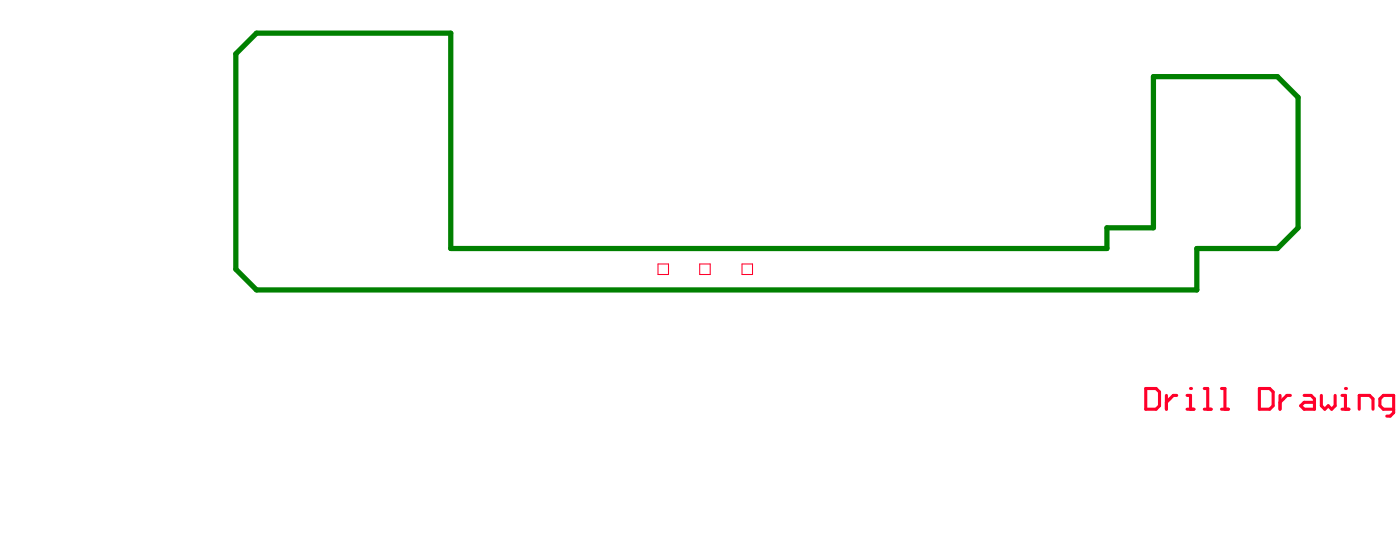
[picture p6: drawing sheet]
<svg xmlns="http://www.w3.org/2000/svg" width="225mm" height="88mm" viewBox="0 0 225 88" stroke-linecap="round" stroke-linejoin="round" font-family="sans-serif">
<path d="M41.3 5.3h31.3v34.7h105.6v-3.3h7.5v-24.4h20l3.3 3.4v21l-3.3 3.3h-13v6.7h-151.4l-3.3-3.4v-34.6z" fill="none" stroke="#008000" stroke-width=".84"/>
<path d="M106 42.5h1.6v1.7h-1.6zM112.7 42.5h1.7v1.7h-1.7zM119.5 42.5h1.7v1.7h-1.7z" fill="none" stroke="#ff002a" stroke-width=".17"/>
<path d="M184.5 62.5h1.6l.6 .6v2.2l-.6 .6h-1.6zM187.8 63.6v2.3M189.5 63.6h-.6l-1.1 1.1M191.1 65.9h1.1M191.1 63.6h.6v2.3" fill="none" stroke="#ff002a" stroke-width=".5"/>
<circle cx="191.7" cy="62.5" r=".25" fill="#ff002a"/>
<path d="M193.9 65.9h1.1M193.9 62.5h.6v3.4M196.7 65.9h1.1M196.7 62.5h.5v3.4M202.8 62.5h1.6l.6 .6v2.2l-.6 .6h-1.6zM206.1 63.6v2.3M207.8 63.6h-.6l-1.1 1.1M210 63.6h1.1l.6 .6v1.7h-1.7l-.6-.6 .6-.6h1.7M212.8 63.6v1.7l.5 .6 .6-.6 .5 .6 .6-.6v-1.7M216.1 65.9h1.1M216.1 63.6h.5v2.3" fill="none" stroke="#ff002a" stroke-width=".5"/>
<circle cx="216.6" cy="62.5" r=".25" fill="#ff002a"/>
<path d="M218.9 65.9v-2.3h1.6l.6 .6v1.7M224.4 65.9h-1.7l-.5-.6v-1.1l.5-.6h1.7v2.8l-.6 .6h-.5" fill="none" stroke="#ff002a" stroke-width=".5"/>
</svg>
